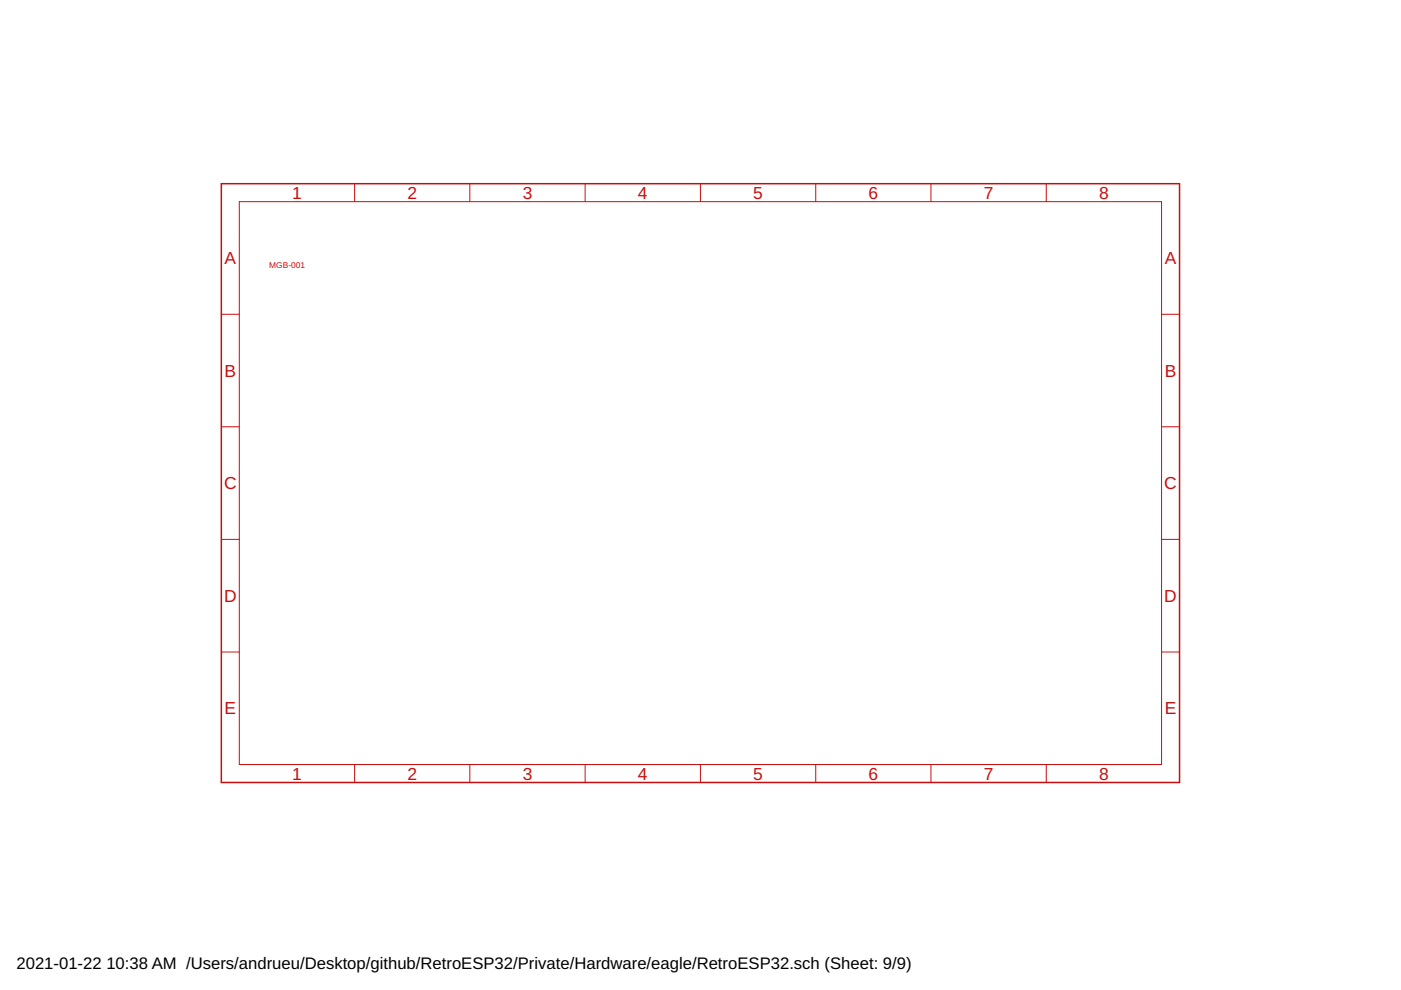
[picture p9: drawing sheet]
<svg xmlns="http://www.w3.org/2000/svg" width="297mm" height="210mm" viewBox="0 0 297 210" stroke-linecap="round" stroke-linejoin="round" font-family="sans-serif">
<defs><g id="words">
<g font-size="3.7" fill="#c90d0c">
<text x="61.9" y="42.1">1</text>
<text x="86.4" y="42.1">2</text>
<text x="110.8" y="42.1">3</text>
<text x="135.3" y="42.1">4</text>
<text x="159.7" y="42.1">5</text>
<text x="184.1" y="42.1">6</text>
<text x="208.6" y="42.1">7</text>
<text x="233" y="42.1">8</text>
<text x="47.6" y="56">A</text>
<text x="246.9" y="56">A</text>
<text x="47.6" y="79.9">B</text>
<text x="246.9" y="79.9">B</text>
<text x="47.5" y="103.7">C</text>
<text x="246.8" y="103.7">C</text>
<text x="47.5" y="127.6">D</text>
<text x="246.8" y="127.6">D</text>
<text x="47.6" y="151.5">E</text>
<text x="246.9" y="151.5">E</text>
<text x="61.9" y="165.3">1</text>
<text x="86.4" y="165.3">2</text>
<text x="110.8" y="165.3">3</text>
<text x="135.3" y="165.3">4</text>
<text x="159.7" y="165.3">5</text>
<text x="184.1" y="165.3">6</text>
<text x="208.6" y="165.3">7</text>
<text x="233" y="165.3">8</text>
</g>
<g font-size="3.5">
<text x="3.5" y="205.4">2021-01-22</text>
<text x="22.6" y="205.4">10:38 AM /Users/andrueu/Desktop/github/RetroESP32/Private/Hardware/eagle/RetroESP32.sch (Sheet: 9/9)</text>
</g>
<text font-size="1.8" fill="#c90d0c" x="57.1" y="56.7">MGB-001</text>
</g></defs>
<path d="M46.9 38.9h203.2v127h-203.2z" fill="none" stroke="#c90d0c" stroke-width=".32"/>
<g fill="none" stroke="#c90d0c" stroke-width=".21">
<path d="M75.2 38.9v3.9M99.6 38.9v3.9M124.1 38.9v3.9M148.5 38.9v3.9M173 38.9v3.9M197.4 38.9v3.9M221.8 38.9v3.9M50.7 42.8h195.6v119.3h-195.6zM46.9 66.6h3.8M246.3 66.6h3.8M46.9 90.5h3.8M246.3 90.5h3.8"/>
<path d="M46.9 114.4h3.8M246.3 114.4h3.8M46.9 138.2h3.8M246.3 138.2h3.8M75.2 162.1v3.8M99.6 162.1v3.8M124.1 162.1v3.8M148.5 162.1v3.8M173 162.1v3.8M197.4 162.1v3.8M221.8 162.1v3.8"/>
</g>
<use href="#words"/>
</svg>
